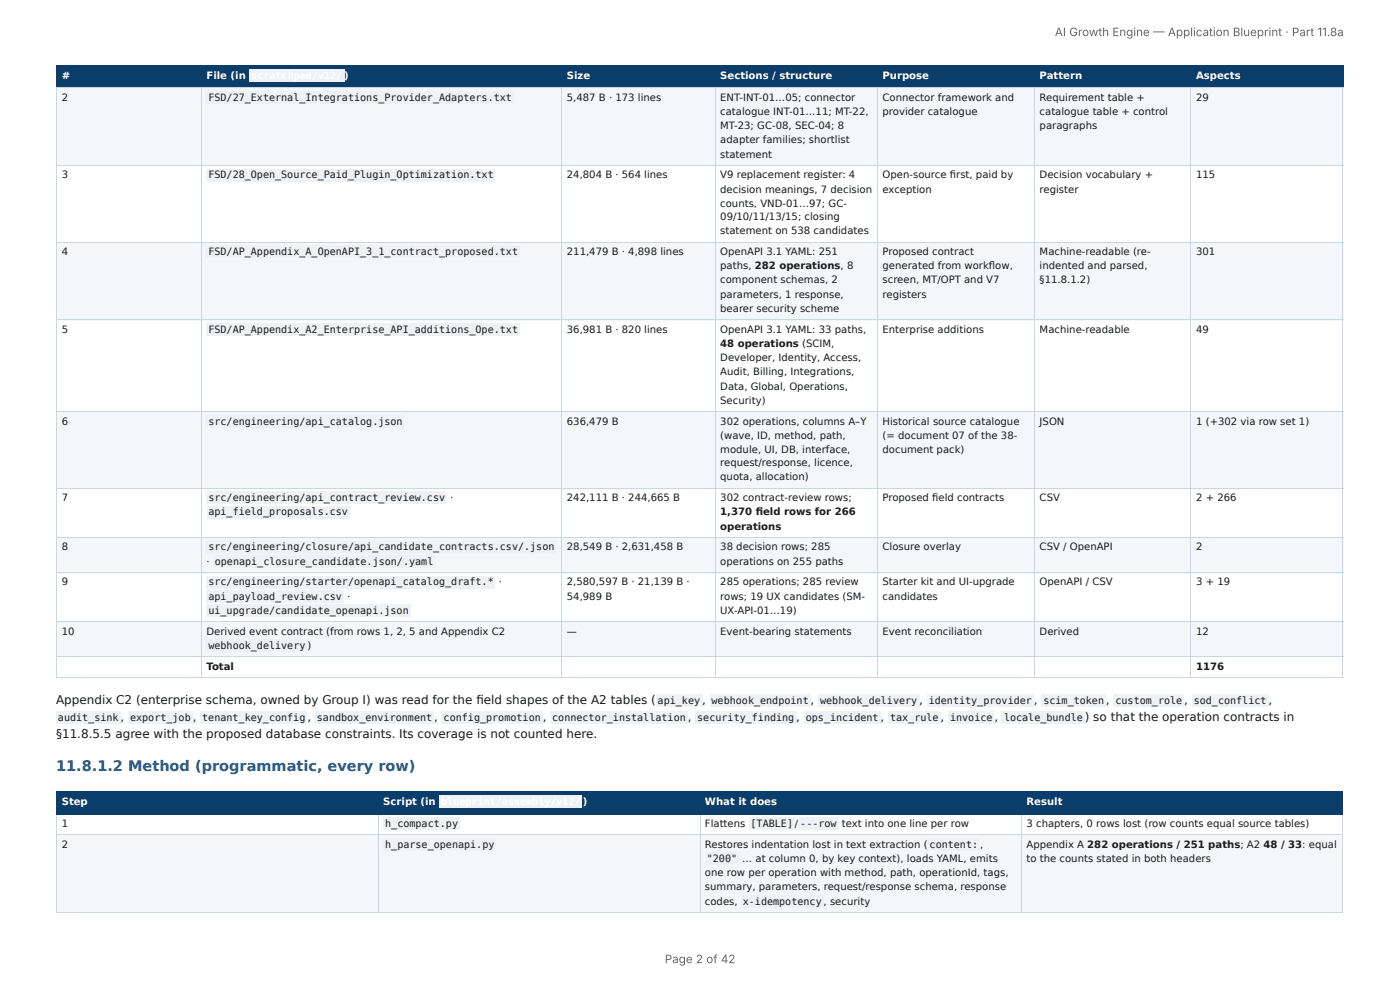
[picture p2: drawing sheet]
<svg xmlns="http://www.w3.org/2000/svg" width="297mm" height="210mm" viewBox="0 0 297 210" stroke-linecap="round" stroke-linejoin="round" font-family="sans-serif">
<defs><g id="words">
<text font-size="3.1" fill="#1f5a8c" x="11.9" y="163.7">11.8.1.2 Method (programmatic, every row)</text>
<g font-size="2.5" fill="#666">
<text x="224" y="7.7">AI Growth Engine — Application Blueprint · Part 11.8a</text>
<text x="141.2" y="204.5">Page 2 of 42</text>
</g>
<g font-size="2.5" fill="#1a1a1a">
<text x="11.9" y="149.5">Appendix C2 (enterprise schema, owned by Group I) was read for the fi eld shapes of the A2 tables (</text>
<text x="149.1" y="149.5">,</text>
<text x="172.2" y="149.5">,</text>
<text x="195.2" y="149.5">,</text>
<text x="219.6" y="149.5">,</text>
<text x="234.9" y="149.5">,</text>
<text x="251.5" y="149.5">,</text>
<text x="269.4" y="149.5">,</text>
<text x="25.6" y="153.1">,</text>
<text x="40.9" y="153.1">,</text>
<text x="65.3" y="153.1">,</text>
<text x="92.2" y="153.1">,</text>
<text x="115.3" y="153.1">,</text>
<text x="146.1" y="153.1">,</text>
<text x="169.1" y="153.1">,</text>
<text x="187" y="153.1">,</text>
<text x="199.8" y="153.1">,</text>
<text x="211.2" y="153.1">,</text>
<text x="230.4" y="153.1">) so that the operation contracts in</text>
<text x="11.9" y="156.7">§11.8.5.5 agree with the proposed database constraints. Its coverage is not counted here.</text>
</g>
<g font-size="2.1" fill="#fff">
<text x="13.1" y="16.8">#</text>
<text x="43.9" y="16.8">File (in</text>
<text x="53.4" y="16.8">scratchpad/v12/ )</text>
<text x="120.4" y="16.8">Size</text>
<text x="153" y="16.8">Sections / structure</text>
<text x="187.4" y="16.8">Purpose</text>
<text x="220.8" y="16.8">Pattern</text>
<text x="254" y="16.8">Aspects</text>
<text x="13.1" y="171">Step</text>
<text x="81.4" y="171">Script (in</text>
<text x="93.7" y="171">blueprint/assembly/v12/</text>
<text x="123.8" y="171">)</text>
<text x="149.7" y="171">What it does</text>
<text x="218" y="171">Result</text>
</g>
<g font-size="2.1" fill="#1a1a1a">
<text x="13.1" y="21.4">2</text>
<text x="44.3" y="21.4">FSD/27_External_Integrations_Provider_Adapters.txt</text>
<text x="120.4" y="21.4">5,487 B · 173 lines</text>
<text x="153" y="21.4">ENT-INT-01…05; connector</text>
<text x="187.4" y="21.4">Connector framework and</text>
<text x="220.8" y="21.4">Requirement table +</text>
<text x="254" y="21.4">29</text>
<text x="153" y="24.4">catalogue INT-01…11; MT-22,</text>
<text x="153" y="27.4">MT-23; GC-08, SEC-04; 8</text>
<text x="187.4" y="24.4">provider catalogue</text>
<text x="220.8" y="24.4">catalogue table + control</text>
<text x="220.8" y="27.4">paragraphs</text>
<text x="153" y="30.4">adapter families; shortlist</text>
<text x="153" y="33.5">statement</text>
<text x="13.1" y="37.9">3</text>
<text x="44.3" y="37.9">FSD/28_Open_Source_Paid_Plugin_Optimization.txt</text>
<text x="120.4" y="37.9">24,804 B · 564 lines</text>
<text x="153" y="37.9">V9 replacement register: 4</text>
<text x="153" y="40.9">decision meanings, 7 decision</text>
<text x="187.4" y="37.9">Open-source fi rst, paid by</text>
<text x="187.4" y="40.9">exception</text>
<text x="220.8" y="37.9">Decision vocabulary +</text>
<text x="220.8" y="40.9">register</text>
<text x="254" y="37.9">115</text>
<text x="153" y="43.9">counts, VND-01…97; GC-</text>
<text x="153" y="46.7">09/10/11/13/15; closing</text>
<text x="153" y="49.7">statement on 538 candidates</text>
<text x="13.1" y="54.2">4</text>
<text x="44.3" y="54.2">FSD/AP_Appendix_A_OpenAPI_3_1_contract_proposed.txt</text>
<text x="120.4" y="54.2">211,479 B · 4,898 lines</text>
<text x="153" y="54.2">OpenAPI 3.1 YAML: 251</text>
<text x="153" y="57.2">paths, 282 operations, 8</text>
<text x="187.4" y="54.2">Proposed contract</text>
<text x="187.4" y="57.2">generated from workfl ow,</text>
<text x="220.8" y="54.2">Machine-readable (re-</text>
<text x="220.8" y="57.2">indented and parsed,</text>
<text x="254" y="54.2">301</text>
<text x="153" y="60.2">component schemas, 2</text>
<text x="153" y="63.2">parameters, 1 response,</text>
<text x="187.4" y="60.2">screen, MT/OPT and V7</text>
<text x="187.4" y="63.2">registers</text>
<text x="220.8" y="60.2">§11.8.1.2)</text>
<text x="13.1" y="70.7">5</text>
<text x="44.3" y="70.7">FSD/AP_Appendix_A2_Enterprise_API_additions_Ope.txt</text>
<text x="120.4" y="70.7">36,981 B · 820 lines</text>
<text x="153" y="66.2">bearer security scheme</text>
<text x="153" y="70.7">OpenAPI 3.1 YAML: 33 paths,</text>
<text x="187.4" y="70.7">Enterprise additions</text>
<text x="220.8" y="70.7">Machine-readable</text>
<text x="254" y="70.7">49</text>
<text x="153" y="73.7">48 operations (SCIM,</text>
<text x="153" y="76.7">Developer, Identity, Access,</text>
<text x="153" y="79.7">Audit, Billing, Integrations,</text>
<text x="153" y="82.7">Data, Global, Operations,</text>
<text x="153" y="85.7">Security)</text>
<text x="13.1" y="90.2">6</text>
<text x="44.3" y="90.2">src/engineering/api_catalog.json</text>
<text x="120.4" y="90.2">636,479 B</text>
<text x="153" y="90.2">302 operations, columns A–Y</text>
<text x="153" y="93.2">(wave, ID, method, path,</text>
<text x="187.4" y="90.2">Historical source catalogue</text>
<text x="187.4" y="93.2">(= document 07 of the 38-</text>
<text x="220.8" y="90.2">JSON</text>
<text x="254" y="90.2">1 (+302 via row set 1)</text>
<text x="153" y="96.2">module, UI, DB, interface,</text>
<text x="153" y="99">request/response, licence,</text>
<text x="187.4" y="96.2">document pack)</text>
<text x="13.1" y="106.4">7</text>
<text x="44.3" y="106.4">src/engineering/api_contract_review.csv</text>
<text x="95.6" y="106.4">·</text>
<text x="120.4" y="106.4">242,111 B · 244,665 B</text>
<text x="153" y="102">quota, allocation)</text>
<text x="153" y="106.4">302 contract-review rows;</text>
<text x="187.4" y="106.4">Proposed fi eld contracts</text>
<text x="220.8" y="106.4">CSV</text>
<text x="254" y="106.4">2 + 266</text>
<text x="44.3" y="109.5">api_field_proposals.csv</text>
<text x="153" y="109.5">1,370 fi eld rows for 266</text>
<text x="153" y="112.5">operations</text>
<text x="13.1" y="116.9">8</text>
<text x="43.9" y="119.9">·</text>
<text x="44.3" y="116.9">src/engineering/closure/api_candidate_contracts.csv/.json</text>
<text x="45.6" y="119.9">openapi_closure_candidate.json/.yaml</text>
<text x="120.4" y="116.9">28,549 B · 2,631,458 B</text>
<text x="153" y="116.9">38 decision rows; 285</text>
<text x="153" y="119.9">operations on 255 paths</text>
<text x="187.4" y="116.9">Closure overlay</text>
<text x="220.8" y="116.9">CSV / OpenAPI</text>
<text x="254" y="116.9">2</text>
<text x="13.1" y="124.3">9</text>
<text x="44.3" y="124.3">src/engineering/starter/openapi_catalog_draft.*</text>
<text x="106" y="124.3">·</text>
<text x="120.4" y="124.3">2,580,597 B · 21,139 B ·</text>
<text x="153" y="124.3">285 operations; 285 review</text>
<text x="187.4" y="124.3">Starter kit and UI-upgrade</text>
<text x="220.8" y="124.3">OpenAPI / CSV</text>
<text x="254" y="124.3">3 + 19</text>
<text x="44.3" y="127.3">api_payload_review.csv</text>
<text x="44.3" y="130.4">ui_upgrade/candidate_openapi.json</text>
<text x="73.7" y="127.3">·</text>
<text x="120.4" y="127.3">54,989 B</text>
<text x="153" y="127.3">rows; 19 UX candidates (SM-</text>
<text x="153" y="130.4">UX-API-01…19)</text>
<text x="187.4" y="127.3">candidates</text>
<text x="13.1" y="134.8">10</text>
<text x="43.9" y="134.8">Derived event contract (from rows 1, 2, 5 and Appendix C2</text>
<text x="44.3" y="137.8">webhook_delivery )</text>
<text x="120.4" y="134.8">—</text>
<text x="153" y="134.8">Event-bearing statements</text>
<text x="187.4" y="134.8">Event reconciliation</text>
<text x="220.8" y="134.8">Derived</text>
<text x="254" y="134.8">12</text>
<text x="43.9" y="142.2">Total</text>
<text x="254" y="142.2">1176</text>
<text x="139.7" y="149.5">api_key</text>
<text x="151.1" y="149.5">webhook_endpoint</text>
<text x="174.2" y="149.5">webhook_delivery</text>
<text x="197.3" y="149.5">identity_provider</text>
<text x="221.6" y="149.5">scim_token</text>
<text x="236.9" y="149.5">custom_role</text>
<text x="253.5" y="149.5">sod_conflict</text>
<text x="12.3" y="153.1">audit_sink</text>
<text x="27.6" y="153.1">export_job</text>
<text x="42.9" y="153.1">tenant_key_config</text>
<text x="67.3" y="153.1">sandbox_environment</text>
<text x="94.2" y="153.1">config_promotion</text>
<text x="117.3" y="153.1">connector_installation</text>
<text x="148.1" y="153.1">security_finding</text>
<text x="171.1" y="153.1">ops_incident</text>
<text x="189" y="153.1">tax_rule</text>
<text x="201.8" y="153.1">invoice</text>
<text x="213.2" y="153.1">locale_bundle</text>
<text x="13.1" y="175.6">1</text>
<text x="81.8" y="175.6">h_compact.py</text>
<text x="149.7" y="175.6">Flattens</text>
<text x="159.4" y="175.6">[TABLE] /</text>
<text x="170" y="175.6">---row</text>
<text x="178.8" y="175.6">text into one line per row</text>
<text x="218" y="175.6">3 chapters, 0 rows lost (row counts equal source tables)</text>
<text x="13.1" y="180">2</text>
<text x="81.8" y="180">h_parse_openapi.py</text>
<text x="149.7" y="180">Restores indentation lost in text extraction (</text>
<text x="150.1" y="183">&quot;200&quot;</text>
<text x="157.7" y="183">… at column 0, by key context), loads YAML, emits</text>
<text x="197.4" y="180">content:</text>
<text x="208.2" y="180">,</text>
<text x="218" y="180">Appendix A 282 operations / 251 paths; A2</text>
<text x="218" y="183">to the counts stated in both headers</text>
<text x="268.4" y="180">48 / 33: equal</text>
<text x="149.7" y="186">one row per operation with method, path, operationId, tags,</text>
<text x="149.7" y="189.1">summary, parameters, request/response schema, response</text>
<text x="149.7" y="192.1">codes,</text>
<text x="157.8" y="192.1">x-idempotency , security</text>
</g>
</g></defs>
<g fill="#0b3d6b">
<path d="M12.1 14h30.6v4.6h-30.6z"/>
<path d="M42.7 14h76.6v4.6h-76.6z"/>
<path d="M119.3 14h32.5v4.6h-32.5z"/>
<path d="M151.8 14h34.6v4.6h-34.6z"/>
<path d="M186.4 14h33.4v4.6h-33.4z"/>
<path d="M219.8 14h33.2v4.6h-33.2z"/>
<path d="M253 14h32.3v4.6h-32.3z"/>
</g>
<g fill="#f4f7fa">
<path d="M12.1 18.6h30.6v16.5h-30.6z"/>
<path d="M42.7 18.6h76.6v16.5h-76.6z"/>
<path d="M119.3 18.6h32.5v16.5h-32.5z"/>
<path d="M151.8 18.6h34.6v16.5h-34.6z"/>
<path d="M186.4 18.6h33.4v16.5h-33.4z"/>
<path d="M219.8 18.6h33.2v16.5h-33.2z"/>
<path d="M253 18.6h32.3v16.5h-32.3z"/>
<path d="M12.1 51.6h30.6v16.4h-30.6z"/>
<path d="M42.7 51.6h76.6v16.4h-76.6z"/>
<path d="M119.3 51.6h32.5v16.4h-32.5z"/>
<path d="M151.8 51.6h34.6v16.4h-34.6z"/>
<path d="M186.4 51.6h33.4v16.4h-33.4z"/>
<path d="M219.8 51.6h33.2v16.4h-33.2z"/>
<path d="M253 51.6h32.3v16.4h-32.3z"/>
<path d="M12.1 87.3h30.6v16.5h-30.6z"/>
<path d="M42.7 87.3h76.6v16.5h-76.6z"/>
<path d="M119.3 87.3h32.5v16.5h-32.5z"/>
<path d="M151.8 87.3h34.6v16.5h-34.6z"/>
<path d="M186.4 87.3h33.4v16.5h-33.4z"/>
<path d="M219.8 87.3h33.2v16.5h-33.2z"/>
<path d="M253 87.3h32.3v16.5h-32.3z"/>
<path d="M12.1 114.3h30.6v7.4h-30.6z"/>
<path d="M42.7 114.3h76.6v7.4h-76.6z"/>
<path d="M119.3 114.3h32.5v7.4h-32.5z"/>
<path d="M151.8 114.3h34.6v7.4h-34.6z"/>
<path d="M186.4 114.3h33.4v7.4h-33.4z"/>
<path d="M219.8 114.3h33.2v7.4h-33.2z"/>
<path d="M253 114.3h32.3v7.4h-32.3z"/>
<path d="M12.1 132h30.6v7.4h-30.6z"/>
<path d="M42.7 132h76.6v7.4h-76.6z"/>
<path d="M119.3 132h32.5v7.4h-32.5z"/>
<path d="M151.8 132h34.6v7.4h-34.6z"/>
<path d="M186.4 132h33.4v7.4h-33.4z"/>
<path d="M219.8 132h33.2v7.4h-33.2z"/>
<path d="M253 132h32.3v7.4h-32.3z"/>
</g>
<path d="M11.9 13.9h273.4M11.9 18.7h273.4M12 13.8v5M42.8 13.8v5M119.4 13.8v5M151.9 13.8v5M186.3 13.8v5M219.7 13.8v5M252.9 13.8v5M285.2 13.8v5" fill="none" stroke="#0b3d6b" stroke-width=".21"/>
<g fill="none" stroke="#c9d6e3" stroke-width=".21">
<path d="M11.9 18.7h273.4M12 18.8v125.2M42.8 18.8v125.2M119.4 18.8v125.2M151.9 18.8v125.2M186.3 18.8v125.2M219.7 18.8v125.2M252.9 18.8v125.2M285.2 18.8v125.2M11.9 35.2h273.4M11.9 51.5h273.4M11.9 67.9h273.4"/>
<path d="M11.9 87.4h273.4M11.9 103.7h273.4M11.9 114.2h273.4M11.9 121.6h273.4M11.9 132.1h273.4M11.9 139.5h273.4M11.9 143.9h273.4"/>
</g>
<g fill="#0b3d6b">
<path d="M12.1 168.2h68.2v4.8h-68.2z"/>
<path d="M80.3 168.2h68.3v4.8h-68.3z"/>
<path d="M148.6 168.2h68.4v4.8h-68.4z"/>
<path d="M217 168.2h68.3v4.8h-68.3z"/>
</g>
<g fill="#f4f7fa">
<path d="M12.1 177.4h68.2v16.3h-68.2z"/>
<path d="M80.3 177.4h68.3v16.3h-68.3z"/>
<path d="M148.6 177.4h68.4v16.3h-68.4z"/>
<path d="M217 177.4h68.3v16.3h-68.3z"/>
</g>
<path d="M11.9 168.1h273.4M11.9 172.9h273.4M12 168v5M80.4 168v5M148.7 168v5M216.9 168v5M285.2 168v5" fill="none" stroke="#0b3d6b" stroke-width=".21"/>
<path d="M11.9 177.3h273.4M12 173v20.7M80.4 173v20.7M148.7 173v20.7M216.9 173v20.7M285.2 173v20.7M11.9 193.8h273.4" fill="none" stroke="#c9d6e3" stroke-width=".21"/>
<g fill="#eef2f6">
<path d="M52.9 14.8h20.3v2.6h-20.3z"/>
<path d="M43.9 19.4h65.3v2.6h-65.3z"/>
<path d="M43.9 35.9h61.3v2.6h-61.3z"/>
<path d="M43.9 52.2h66.5v2.6h-66.5z"/>
<path d="M43.9 68.6h66.5v2.7h-66.5z"/>
<path d="M43.9 88.1h42v2.7h-42z"/>
<path d="M43.9 104.4h51v2.6h-51z"/>
<path d="M43.9 107.4h30.3v2.7h-30.3z"/>
<path d="M43.9 114.9h74.4v2.6h-74.4z"/>
<path d="M45.3 117.9h47.2v2.6h-47.2z"/>
<path d="M43.9 122.3h61.3v2.6h-61.3z"/>
<path d="M43.9 125.3h29.1v2.6h-29.1z"/>
<path d="M43.9 128.4h43.4v2.6h-43.4z"/>
<path d="M43.9 135.8h21.5v2.6h-21.5z"/>
<path d="M139.4 147.4h9.8v2.7h-9.8z"/>
<path d="M150.8 147.4h21.3v2.7h-21.3z"/>
<path d="M173.7 147.4h21.6v2.7h-21.6z"/>
<path d="M196.9 147.4h22.7v2.7h-22.7z"/>
<path d="M221.2 147.4h13.7v2.7h-13.7z"/>
<path d="M236.5 147.4h15v2.7h-15z"/>
<path d="M253.2 147.4h16.2v2.7h-16.2z"/>
<path d="M11.9 151.1h13.7v2.6h-13.7z"/>
<path d="M27.2 151.1h13.7v2.6h-13.7z"/>
<path d="M42.5 151.1h22.7v2.6h-22.7z"/>
<path d="M67 151.1h25.1v2.6h-25.1z"/>
<path d="M93.7 151.1h21.5v2.6h-21.5z"/>
<path d="M116.8 151.1h29.2v2.6h-29.2z"/>
<path d="M147.6 151.1h21.5v2.6h-21.5z"/>
<path d="M170.7 151.1h16.3v2.6h-16.3z"/>
<path d="M188.6 151.1h11.1v2.6h-11.1z"/>
<path d="M201.5 151.1h9.6v2.6h-9.6z"/>
<path d="M212.7 151.1h17.7v2.6h-17.7z"/>
<path d="M93.3 169h30.4v2.6h-30.4z"/>
<path d="M81.5 173.6h16.2v2.6h-16.2z"/>
<path d="M159.1 173.6h9.8v2.6h-9.8z"/>
<path d="M169.5 173.6h8.7v2.6h-8.7z"/>
<path d="M81.5 178h23.9v2.6h-23.9z"/>
<path d="M197.1 178h11v2.6h-11z"/>
<path d="M149.8 181h7.3v2.6h-7.3z"/>
<path d="M157.5 190.1h17.4v2.6h-17.4z"/>
</g>
<use href="#words"/>
</svg>
